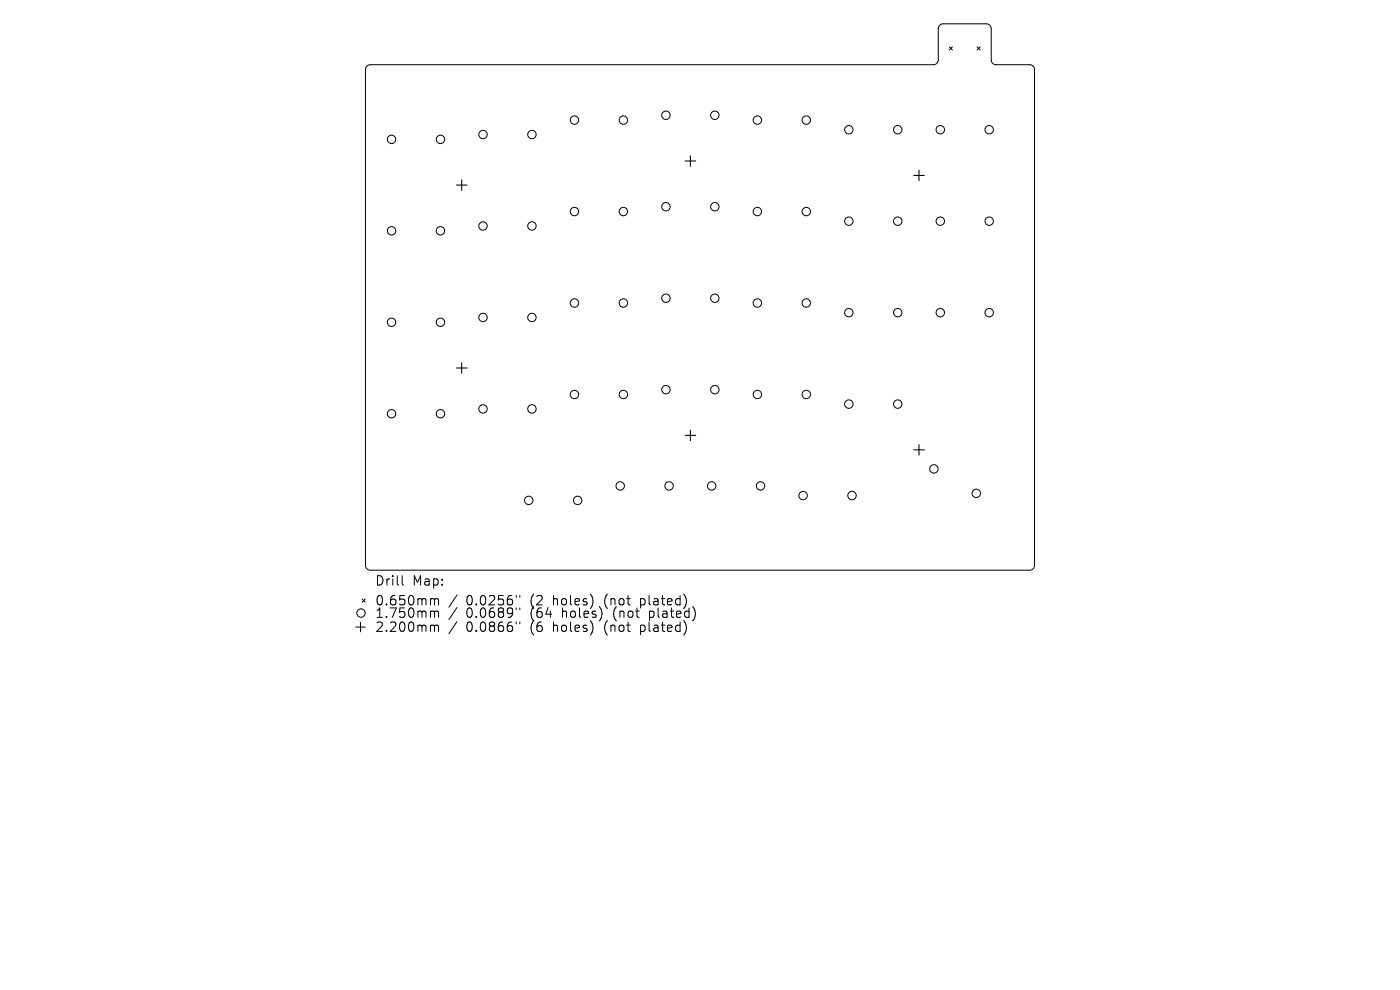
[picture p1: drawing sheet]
<svg xmlns="http://www.w3.org/2000/svg" width="297mm" height="210mm" viewBox="0 0 297 210" stroke-linecap="round" stroke-linejoin="round" font-family="sans-serif">
<defs><g id="words">
<g font-size="2.8">
<text x="79.5" y="124.5">Drill</text>
<text x="87.5" y="124.5">Map:</text>
<text x="79.5" y="128.7">0.650mm</text>
<text x="79.5" y="131.3">1.750mm</text>
<text x="98.9" y="128.7">0.0256&quot;</text>
<text x="98.9" y="131.3">0.0689&quot;</text>
<text x="112.7" y="128.7">(2</text>
<text x="112.7" y="131.3">(64</text>
<text x="117.6" y="128.7">holes)</text>
<text x="119.5" y="131.3">holes)</text>
<text x="128.7" y="128.7">(not</text>
<text x="130.6" y="131.3">(not</text>
<text x="136.5" y="128.7">plated)</text>
<text x="138.4" y="131.3">plated)</text>
<text x="79.5" y="134.3">2.200mm</text>
<text x="98.9" y="134.3">0.0866&quot;</text>
<text x="112.7" y="134.3">(6</text>
<text x="117.6" y="134.3">holes)</text>
<text x="128.7" y="134.3">(not</text>
<text x="136.5" y="134.3">plated)</text>
</g>
</g></defs>
<g fill="none" stroke="#000" stroke-width=".21">
<path d="M77.8 14l.8-.3h119.4a1.02 1.02 0 0 0 1-1v-6.6a1.02 1.02 0 0 1 1.1-1h9.2a1.02 1.02 0 0 1 1 1v6.6a1.02 1.02 0 0 0 1 1h7.2a1.02 1.02 0 0 1 1 1.1v105.1a1.02 1.02 0 0 1-1 1.1h-139.9a1.02 1.02 0 0 1-1.1-1.1v-105.1zM201.4 9.9l.6 .7M202 9.9l-.6 .7M207.3 9.9l.6 .7M207.9 9.9l-.6 .7M75.5 133h2M76.5 132v2M76.8 127.1l.7 .6M77.5 127.1l-.7 .6M85.3 122.1v1.7l.3 .3M91.6 127l.5 .1 .1 .2M91.6 129.6h.3l.3 .3"/>
<path d="M91.6 132.6l.5 .1 .1 .2M92.2 127.3l.3-.3 .4 .1 .1 1.2M92.2 127.3v1M92.2 129.9v1.1M92.2 132.9v1M92.2 129.9l.3-.3 .4 .1 .1 1.3M92.2 132.9l.3-.3 .4 .1 .1 1.2M96.9 126.2l-1.7 2.6M96.9 128.9l-1.7 2.5M96.9 131.9l-1.7 2.5M109.5 126.3v.4M109.5 129v.3"/>
<path d="M109.5 131.9v.4M110.3 126.3v.4M110.3 129v.3M110.3 131.9v.4"/>
<circle cx="83.1" cy="29.6" r=".89"/>
<circle cx="93.4" cy="29.6" r=".89"/>
<circle cx="102.5" cy="28.5" r=".89"/>
<circle cx="112.8" cy="28.5" r=".89"/>
<circle cx="121.9" cy="25.5" r=".89"/>
<circle cx="132.2" cy="25.5" r=".89"/>
<circle cx="141.3" cy="24.5" r=".89"/>
<circle cx="151.6" cy="24.5" r=".89"/>
<circle cx="160.7" cy="25.5" r=".89"/>
<circle cx="171" cy="25.5" r=".89"/>
<circle cx="180.1" cy="27.5" r=".89"/>
<circle cx="190.5" cy="27.5" r=".89"/>
<circle cx="199.5" cy="27.5" r=".89"/>
<circle cx="209.9" cy="27.5" r=".89"/>
<circle cx="83.1" cy="49" r=".89"/>
<circle cx="93.4" cy="49" r=".89"/>
<circle cx="102.5" cy="47.9" r=".89"/>
<circle cx="112.8" cy="47.9" r=".89"/>
<circle cx="121.9" cy="44.9" r=".89"/>
<circle cx="132.2" cy="44.9" r=".89"/>
<circle cx="141.3" cy="43.9" r=".89"/>
<circle cx="151.6" cy="43.9" r=".89"/>
<circle cx="160.7" cy="44.9" r=".89"/>
<circle cx="171" cy="44.9" r=".89"/>
<circle cx="180.1" cy="46.9" r=".89"/>
<circle cx="190.5" cy="46.9" r=".89"/>
<circle cx="199.5" cy="46.9" r=".89"/>
<circle cx="209.9" cy="46.9" r=".89"/>
<circle cx="83.1" cy="68.4" r=".89"/>
<circle cx="93.4" cy="68.4" r=".89"/>
<circle cx="102.5" cy="67.3" r=".89"/>
<circle cx="112.8" cy="67.3" r=".89"/>
<circle cx="121.9" cy="64.3" r=".89"/>
<circle cx="132.2" cy="64.3" r=".89"/>
<circle cx="141.3" cy="63.3" r=".89"/>
<circle cx="151.6" cy="63.3" r=".89"/>
<circle cx="160.7" cy="64.3" r=".89"/>
<circle cx="171" cy="64.3" r=".89"/>
<circle cx="180.1" cy="66.3" r=".89"/>
<circle cx="190.5" cy="66.3" r=".89"/>
<circle cx="199.5" cy="66.3" r=".89"/>
<circle cx="209.9" cy="66.3" r=".89"/>
<circle cx="83.1" cy="87.8" r=".89"/>
<circle cx="93.4" cy="87.8" r=".89"/>
<circle cx="102.5" cy="86.7" r=".89"/>
<circle cx="112.8" cy="86.7" r=".89"/>
<circle cx="121.9" cy="83.7" r=".89"/>
<circle cx="132.2" cy="83.7" r=".89"/>
<circle cx="141.3" cy="82.7" r=".89"/>
<circle cx="151.6" cy="82.7" r=".89"/>
<circle cx="160.7" cy="83.7" r=".89"/>
<circle cx="171" cy="83.7" r=".89"/>
<circle cx="180.1" cy="85.7" r=".89"/>
<circle cx="190.5" cy="85.7" r=".89"/>
<circle cx="198.1" cy="99.5" r=".89"/>
<circle cx="112.2" cy="106.1" r=".89"/>
<circle cx="122.5" cy="106.1" r=".89"/>
<circle cx="131.6" cy="103.1" r=".89"/>
<circle cx="141.9" cy="103.1" r=".89"/>
<circle cx="151" cy="103.1" r=".89"/>
<circle cx="161.3" cy="103.1" r=".89"/>
<circle cx="170.4" cy="105.1" r=".89"/>
<circle cx="180.7" cy="105.1" r=".89"/>
<circle cx="207.1" cy="104.7" r=".89"/>
<circle cx="76.6" cy="130" r=".89"/>
</g>
<path d="M96.8 39.3h2.3M98 38.1v2.3M145.3 34.2h2.3M146.5 33v2.3M193.8 37.2h2.3M195 36.1v2.2M96.8 78.1h2.3M98 76.9v2.3M145.3 92.4h2.3M146.5 91.2v2.3M193.8 95.4h2.3M195 94.3v2.2" fill="none" stroke="#000" stroke-width=".22"/>
<use href="#words"/>
</svg>
